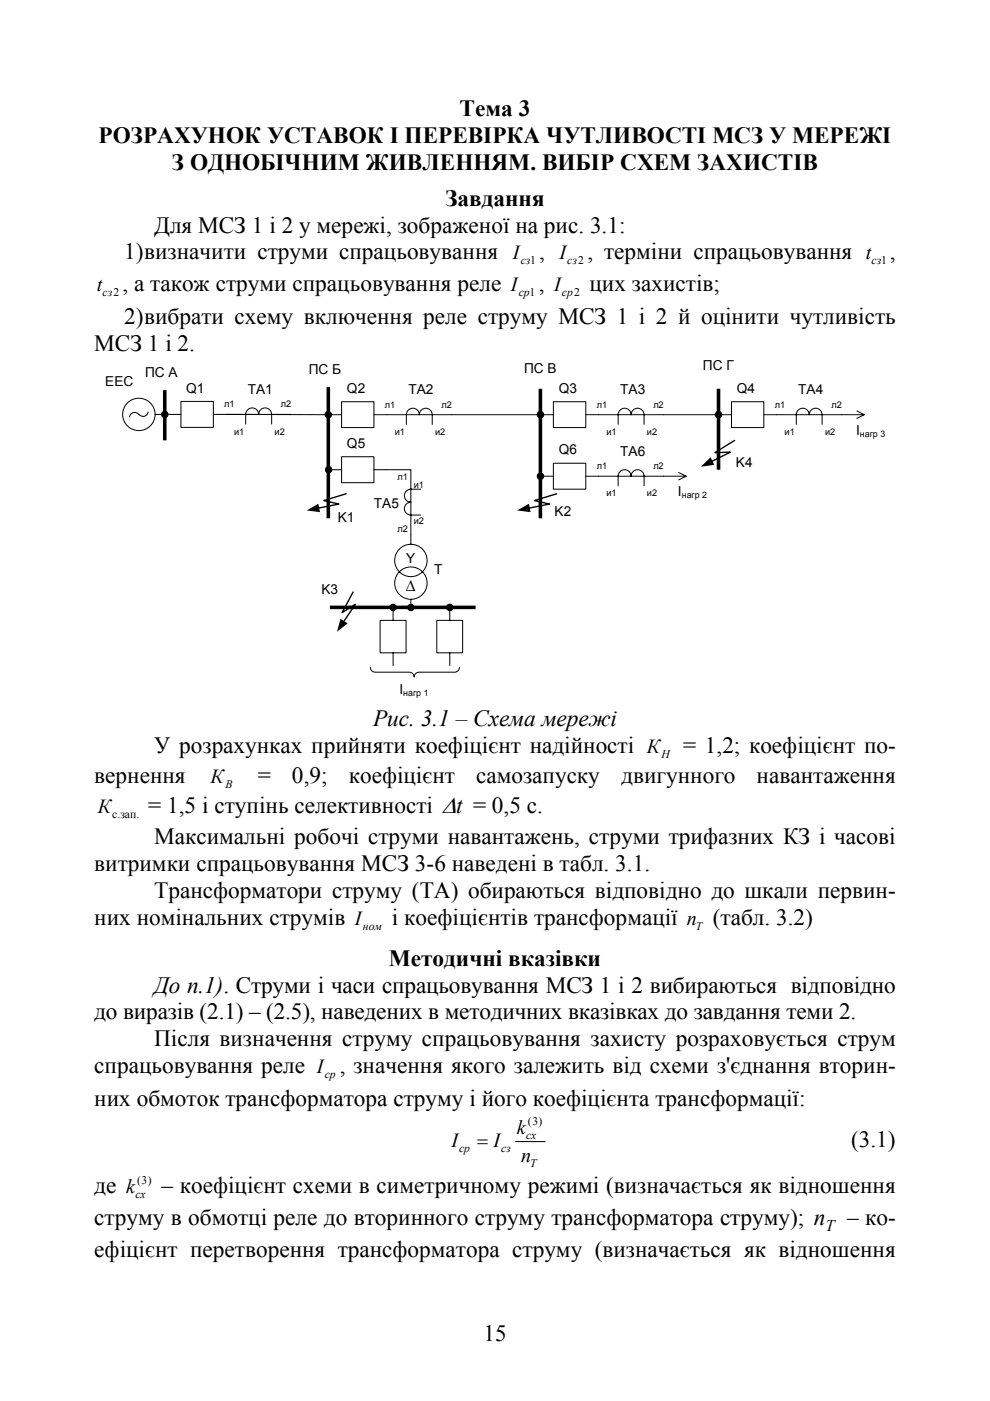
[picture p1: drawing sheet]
<svg xmlns="http://www.w3.org/2000/svg" width="210mm" height="297mm" viewBox="0 0 210 297" stroke-linecap="round" stroke-linejoin="round" font-family="sans-serif">
<defs><g id="words">
<g font-size="4.9">
<text x="97.5" y="24.6">Тема 3</text>
<text x="20.9" y="30.3">РОЗРАХУНОК УСТАВОК І ПЕРЕВІРКА ЧУТЛИВОСТІ МСЗ У МЕРЕЖІ</text>
<text x="36.5" y="36">З ОДНОБІЧНИМ ЖИВЛЕННЯМ. ВИБІР СХЕМ ЗАХИСТІВ</text>
<text x="94.5" y="43.7">Завдання</text>
<text x="32.7" y="49.3">Для МСЗ 1 і 2 у мережі, зображеної на рис. 3.1:</text>
<text x="26.4" y="55">1)визначити струми спрацьовування</text>
<text x="114.4" y="55">,</text>
<text x="124.6" y="55">, терміни спрацьовування</text>
<text x="188.8" y="55">,</text>
<text x="26" y="61.7">, а також струми спрацьовування реле</text>
<text x="114.3" y="61.7">,</text>
<text x="125" y="61.7">цих захистів;</text>
<text x="26.4" y="68.8">2)вибрати схему включення реле струму МСЗ 1 і 2 й оцінити чутливість</text>
<text x="20" y="74.5">МСЗ 1 і 2.</text>
<text x="79.1" y="153.9">Рис. 3.1 – Схема мережі</text>
<text x="32.7" y="159.6">У розрахунках прийняти коефіцієнт надійності</text>
<text x="144.9" y="159.6">= 1,2; коефіцієнт по-</text>
<text x="20" y="165.9">вернення</text>
<text x="54.7" y="165.9">=</text>
<text x="61.9" y="165.9">0,9;</text>
<text x="74" y="165.9">коефіцієнт</text>
<text x="101" y="165.9">самозапуску</text>
<text x="131.8" y="165.9">двигунного</text>
<text x="160.5" y="165.9">навантаження</text>
<text x="31.5" y="172.3">= 1,5 і ступінь селективності Δt = 0,5 с.</text>
<text x="32.7" y="179">Максимальні робочі струми навантажень, струми трифазних КЗ і часові</text>
<text x="20" y="184.7">витримки спрацьовування МСЗ 3-6 наведені в табл. 3.1.</text>
<text x="32.7" y="190.3">Трансформатори струму (ТА) обираються відповідно до шкали первин-</text>
<text x="20" y="196.1">них номінальних струмів</text>
<text x="83.1" y="196.1">і коефіцієнтів трансформації</text>
<text x="151.2" y="196.1">(табл. 3.2)</text>
<text x="82.5" y="204.8">Методичні вказівки</text>
<text x="32.7" y="210.5">До п.1). Струми і часи спрацьовування МСЗ 1 і 2 вибираються відповідно</text>
<text x="20" y="216.1">до виразів (2.1) – (2.5), наведених в методичних вказівках до завдання теми 2.</text>
<text x="32.7" y="221.8">Після визначення струму спрацьовування захисту розраховується струм</text>
<text x="20" y="227.5">спрацьовування реле</text>
<text x="72.1" y="227.5">, значення якого залежить від схеми з'єднання вторин-</text>
<text x="20" y="234.6">них обмоток трансформатора струму і його коефіцієнта трансформації:</text>
<text x="180.5" y="243.1">(3.1)</text>
<text x="20" y="253">де</text>
<text x="34.2" y="253">– коефіцієнт схеми в симетричному режимі (визначається як відношення</text>
<text x="20" y="259.7">струму в обмотці реле до вторинного струму трансформатора струму); n</text>
<text x="179.7" y="259.7">– ко-</text>
<text x="20" y="266.4">ефіцієнт перетворення трансформатора струму (визначається як відношення</text>
<text x="102.5" y="284.3">15</text>
</g>
<g font-size="4.2">
<text x="108.8" y="55">І</text>
<text x="118.7" y="55">І</text>
<text x="183.6" y="55">t</text>
<text x="20.5" y="61.7">t</text>
<text x="108.4" y="61.7">І</text>
<text x="117.5" y="61.7">І</text>
<text x="137.2" y="159.6">К</text>
<text x="44.6" y="165.9">К</text>
<text x="20.8" y="172.3">К</text>
<text x="75.3" y="196.1">І</text>
<text x="145.6" y="196.1">n</text>
<text x="67.2" y="227.5">І</text>
<text x="95.8" y="243.1">І</text>
<text x="101.2" y="243.1">= І</text>
<text x="109.6" y="240.5">k</text>
<text x="110.6" y="246.4">n</text>
<text x="26.8" y="253">k</text>
</g>
<text font-size="3.5" x="175.1" y="260.9">T</text>
<text font-size="3.4" x="86.1" y="125.3">∆</text>
<g font-size="2.9">
<text x="22.3" y="81.9">ЕЕC</text>
<text x="30.8" y="79.8">ПС А</text>
<text x="39.5" y="83.2">Q1</text>
<text x="52.5" y="83.6">TA1</text>
<text x="65.5" y="79.2">ПС Б</text>
<text x="73.6" y="83.3">Q2</text>
<text x="86.6" y="83.6">TA2</text>
<text x="111.1" y="79.2">ПС B</text>
<text x="118.5" y="83.3">Q3</text>
<text x="131.5" y="83.6">TA3</text>
<text x="149.1" y="78.5">ПС Г</text>
<text x="156.3" y="83.3">Q4</text>
<text x="169.3" y="83.6">TA4</text>
<text x="73.6" y="95">Q5</text>
<text x="181.6" y="92.2">І</text>
<text x="118.5" y="96.3">Q6</text>
<text x="131.5" y="96.7">TA6</text>
<text x="156.1" y="99.1">K4</text>
<text x="79.3" y="107.6">TA5</text>
<text x="143.8" y="105.3">І</text>
<text x="71.6" y="110.8">K1</text>
<text x="117.6" y="109.4">K2</text>
<text x="86.2" y="119.3">Y</text>
<text x="68.2" y="125.9">K3</text>
<text x="92.1" y="121.8">T</text>
<text x="84.7" y="147.1">І</text>
</g>
<g font-size="2.5">
<text x="110.4" y="56.1">сз1</text>
<text x="120.3" y="56.1">сз2</text>
<text x="184.9" y="56.1">сз1</text>
<text x="21.8" y="62.8">сз2</text>
<text x="110" y="62.8">сp1</text>
<text x="119.2" y="62.8">сp2</text>
<text x="140.3" y="160.6">Н</text>
<text x="47.8" y="167">В</text>
<text x="23.8" y="173.4">с.зап.</text>
<text x="77" y="197.1">ном</text>
<text x="147.6" y="197.1">T</text>
<text x="68.9" y="228.6">сp</text>
<text x="112" y="238.6">(3)</text>
<text x="97.4" y="244.2">сp</text>
<text x="106.3" y="244.2">сз</text>
<text x="111.6" y="241.5">сх</text>
<text x="29.1" y="251.1">(3)</text>
<text x="112.5" y="247.4">T</text>
<text x="28.7" y="254">сх</text>
</g>
<g font-size="1.9">
<text x="47.6" y="86.4">л1</text>
<text x="59.6" y="86.4">л2</text>
<text x="81.6" y="86.4">л1</text>
<text x="93.7" y="86.4">л2</text>
<text x="126.6" y="86.4">л1</text>
<text x="138.6" y="86.4">л2</text>
<text x="164.3" y="86.4">л1</text>
<text x="176.4" y="86.4">л2</text>
<text x="49.7" y="92.1">и1</text>
<text x="58.3" y="92.1">и2</text>
<text x="83.7" y="92.2">и1</text>
<text x="92.3" y="92.2">и2</text>
<text x="128.7" y="92.2">и1</text>
<text x="137.2" y="92.2">и2</text>
<text x="166.4" y="92.2">и1</text>
<text x="175" y="92.2">и2</text>
<text x="182.4" y="92.6">нагр 3</text>
<text x="84.3" y="101.9">л1</text>
<text x="126.6" y="99.5">л1</text>
<text x="138.6" y="99.5">л2</text>
<text x="87.8" y="103.4">и1</text>
<text x="128.7" y="105.2">и1</text>
<text x="137.2" y="105.2">и2</text>
<text x="144.6" y="105.7">нагр 2</text>
<text x="84.3" y="112.9">л2</text>
<text x="87.8" y="111.1">и2</text>
<text x="85.5" y="147.5">нагр 1</text>
</g>
</g></defs>
<g fill="none" stroke="#000" stroke-width=".21">
<path d="M31.4 87.3a1.11 1.11 0 0 1-.8 1 1.11 1.11 0 0 1-1.2-.4 1.12 1.12 0 0 0-1.1-.4 1.12 1.12 0 0 0-.8 .9M32.9 87.9h2M35.6 87.9h2.8M38.4 85.1h6.9v5.5h-6.9zM45.3 87.9h16.4M48 87.9h21.6M52.1 89.9v-2a1.38 1.38 0 0 1 1.4-1.4 1.38 1.38 0 0 1 1.4 1.4 1.38 1.38 0 0 1 1.3-1.4 1.38 1.38 0 0 1 1.4 1.4v2M69.7 87.9h2.8M69.7 99.6h2.8M72.5 85.2h6.8v5.5h-6.8zM72.5 96.8h6.8v5.5h-6.8zM79.3 87.9h38.1"/>
<path d="M79.3 99.6h7.8v15.8M86.2 90v-2.1a1.38 1.38 0 0 1 1.4-1.3 1.38 1.38 0 0 1 1.3 1.3 1.37 1.37 0 0 1 1.4-1.3 1.37 1.37 0 0 1 1.4 1.3v2.1M117.4 85.2h6.8v5.5h-6.8zM117.4 98.2h6.8v5.5h-6.8zM124.2 87.9h31M131.1 90v-2.1a1.38 1.38 0 0 1 1.4-1.3 1.38 1.38 0 0 1 1.4 1.3 1.38 1.38 0 0 1 1.3-1.3 1.38 1.38 0 0 1 1.4 1.3v2.1M155.2 85.2h6.8v5.5h-6.8zM162 87.9h21.3M168.9 90v-2.1a1.38 1.38 0 0 1 1.4-1.3 1.38 1.38 0 0 1 1.3 1.3 1.37 1.37 0 0 1 1.4-1.3 1.37 1.37 0 0 1 1.4 1.3v2.1M181.7 87.1l1.6 .8-1.6 .8M89.2 103.7h-2.1a1.38 1.38 0 0 0-1.3 1.4 1.38 1.38 0 0 0 1.3 1.4 1.37 1.37 0 0 0-1.3 1.3 1.37 1.37 0 0 0 1.3 1.4h2.1M114.6 101h2.8"/>
<path d="M124.2 101h21.3M131.1 103v-2a1.38 1.38 0 0 1 1.4-1.4 1.38 1.38 0 0 1 1.4 1.4 1.38 1.38 0 0 1 1.3-1.4 1.38 1.38 0 0 1 1.4 1.4v2M144 100.2l1.5 .8-1.5 .7M80.6 131.5h5.5v6.9h-5.5zM83.4 128.8v2.7M83.4 138.4v2.7M87.1 127.1v2M92.6 131.5h5.5v6.9h-5.5zM95.4 128.8v2.7M95.4 138.4v2.7M78.6 141.5a1 1 0 0 0 1 1h7.2a1.04 1.04 0 0 1 1 1.1 1.02 1.02 0 0 1 1.1-1.1h7.5a1.02 1.02 0 0 0 1.1-1M109.3 242h6.3"/>
<circle cx="29.5" cy="87.9" r="3.4"/>
<circle cx="35" cy="87.9" r=".68"/>
<circle cx="69.6" cy="87.9" r=".69"/>
<circle cx="69.7" cy="99.6" r=".68"/>
<circle cx="114.6" cy="87.9" r=".68"/>
<circle cx="152.4" cy="87.9" r=".68"/>
<circle cx="87.2" cy="118.8" r="3.4"/>
<circle cx="114.6" cy="101" r=".69"/>
<circle cx="83.4" cy="128.8" r=".69"/>
<circle cx="87.2" cy="128.8" r=".69"/>
<circle cx="87.2" cy="123.6" r="3.4"/>
<circle cx="95.4" cy="128.8" r=".69"/>
</g>
<g fill="#000">
<path d="M148.7 99l2-2.1 .8 1.7zM65 108.2l2.5-1.4 .4 1.8zM109.7 108.2l2.5-1.4 .3 1.8zM72.2 131.2l1.5 1-2.2 1.7z"/>
<circle cx="35" cy="87.9" r=".68"/>
<circle cx="69.6" cy="87.9" r=".69"/>
<circle cx="69.7" cy="99.6" r=".68"/>
<circle cx="114.6" cy="87.9" r=".68"/>
<circle cx="152.4" cy="87.9" r=".68"/>
<circle cx="114.6" cy="101" r=".69"/>
<circle cx="83.4" cy="128.8" r=".69"/>
<circle cx="87.2" cy="128.8" r=".69"/>
<circle cx="95.4" cy="128.8" r=".69"/>
</g>
<path d="M34.9 82.7v10.7M69.6 82.1v27.8M114.6 82.4v27.5M152.4 82.4v17.2M70 128.8h30.9" fill="none" stroke="#000" stroke-width=".76" stroke-linecap="butt"/>
<path d="M155.8 93.4l-4.2 2.6 3.3-.1-4 2M73.4 104.7l-4.7 1.4 3.2 .8-4.4 .8M118.1 104.7l-4.8 1.4 3.2 .8-4.4 .8M74.9 125.5l-2.3 4.4 2.8-1.8-2.5 3.8" fill="none" stroke="#000" stroke-width=".29"/>
<use href="#words"/>
</svg>
